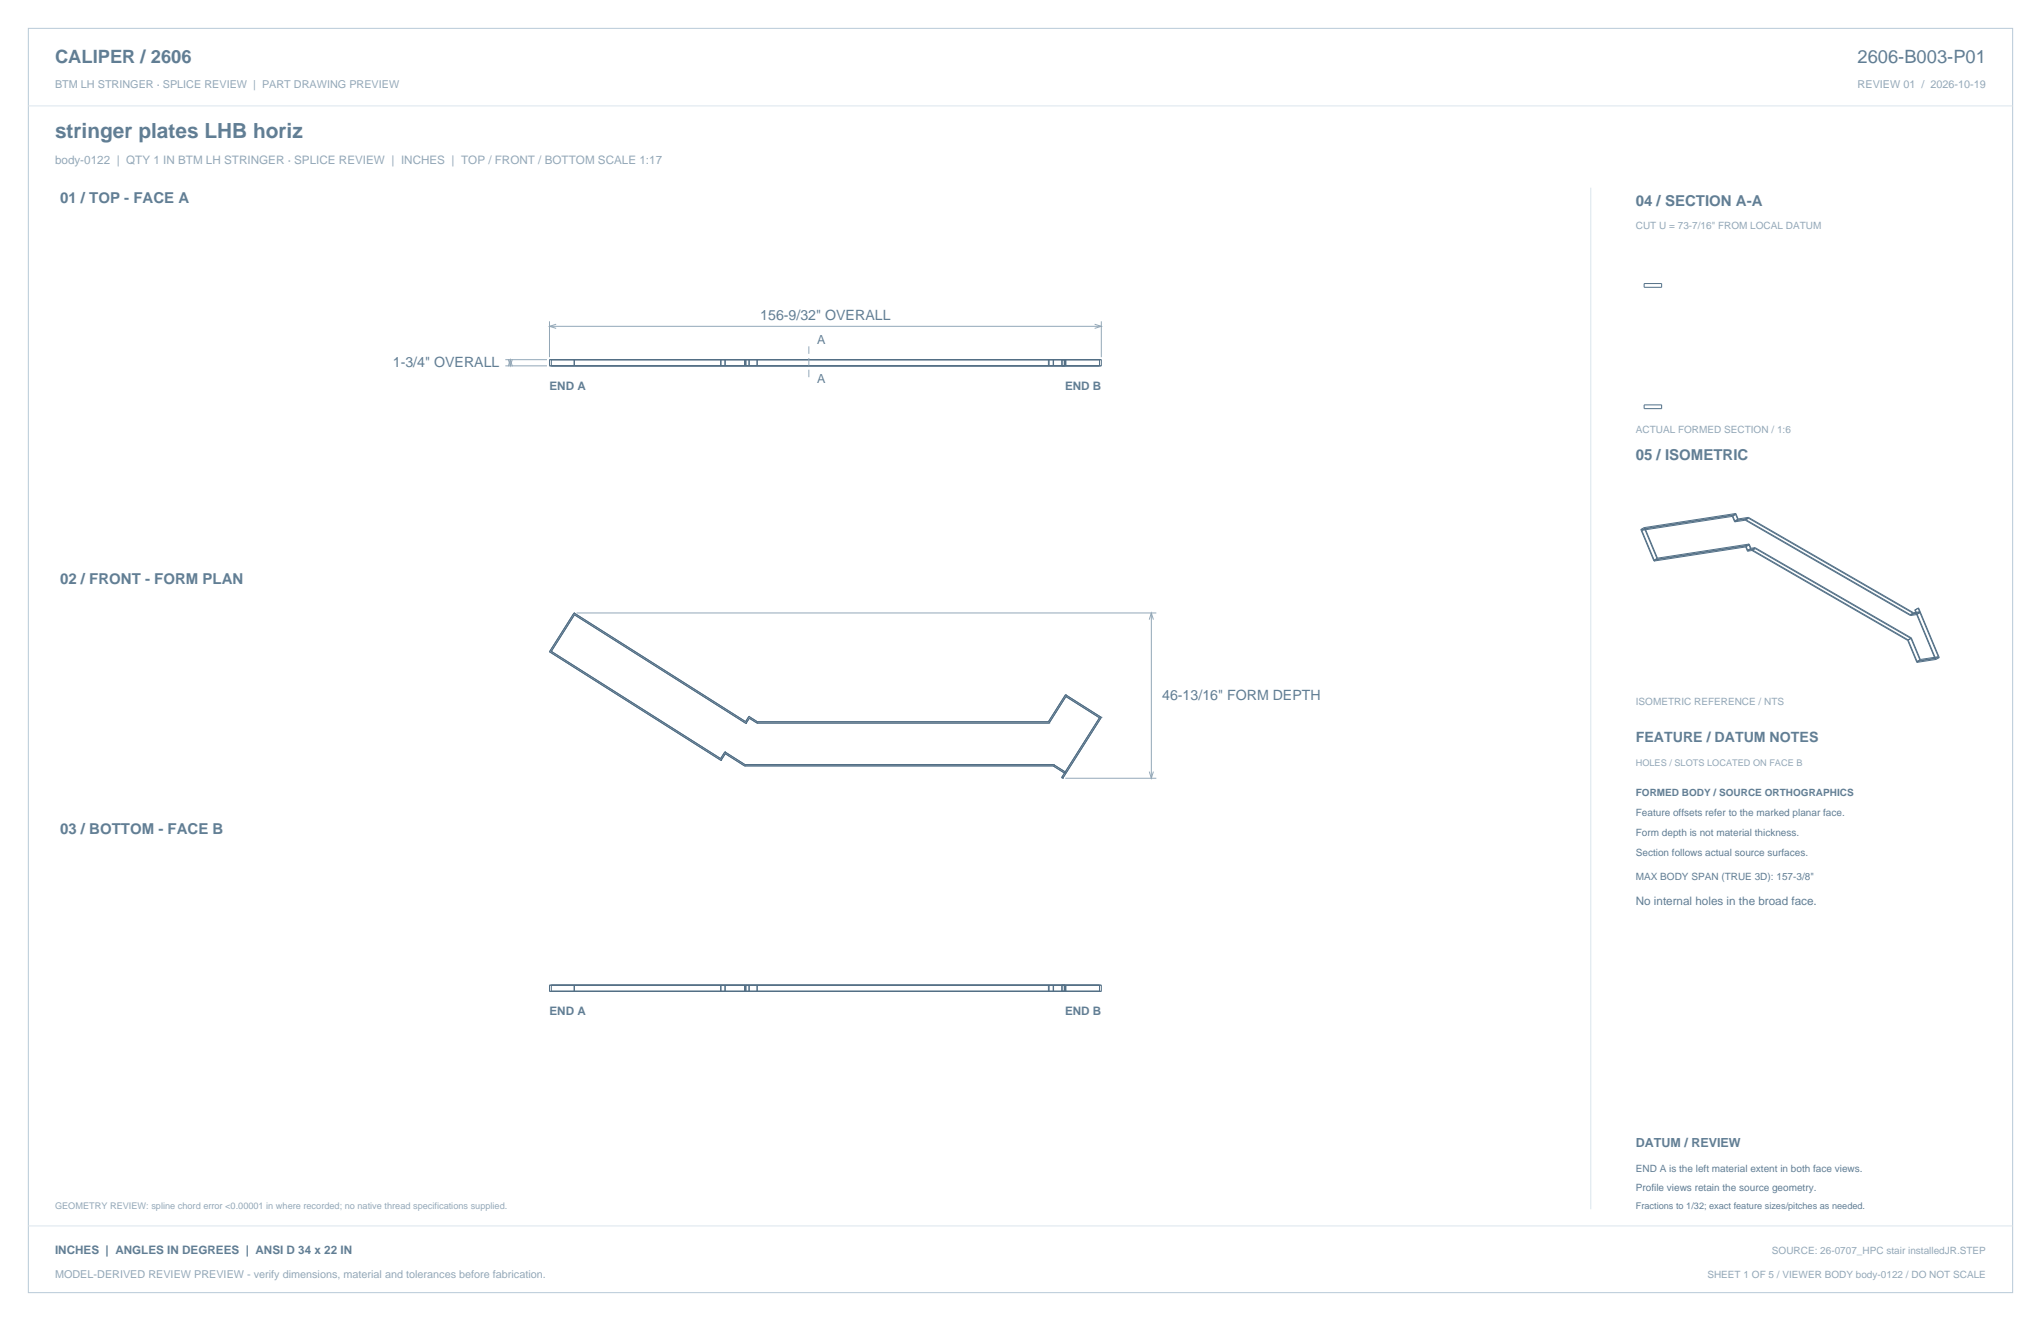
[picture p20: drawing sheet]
<svg xmlns="http://www.w3.org/2000/svg" width="864mm" height="559mm" viewBox="0 0 864 559" stroke-linecap="round" stroke-linejoin="round" font-family="sans-serif">
<defs><g id="words">
<text font-size="8.8" fill="#617e94" x="23.3" y="58.2">stringer plates LHB horiz</text>
<g font-size="7.8" fill="#617e94">
<text x="23.3" y="26.8">CALIPER / 2606</text>
<text x="786" y="26.8">2606-B003-P01</text>
</g>
<g font-size="6.3" fill="#617e94">
<text x="25.4" y="86.1">01 / TOP - FACE A</text>
<text x="692.1" y="87.1">04 / SECTION A-A</text>
<text x="692.1" y="194.4">05 / ISOMETRIC</text>
<text x="25.4" y="246.9">02 / FRONT - FORM PLAN</text>
<text x="25.4" y="352.8">03 / BOTTOM - FACE B</text>
</g>
<g font-size="6" fill="#617e94">
<text x="321.7" y="135.2">156-9/32&quot; OVERALL</text>
<text x="166.2" y="155.2">1-3/4&quot; OVERALL</text>
<text x="491.7" y="296">46-13/16&quot; FORM DEPTH</text>
<text x="692.1" y="314">FEATURE / DATUM NOTES</text>
</g>
<g font-size="5.3" fill="#617e94">
<text x="345.8" y="145.4">A</text>
<text x="345.8" y="161.8">A</text>
<text x="692.1" y="485.1">DATUM / REVIEW</text>
</g>
<text font-size="4.9" fill="#93a8b9" x="23.3" y="69.5">body-0122 | QTY 1 IN BTM LH STRINGER · SPLICE REVIEW | INCHES | TOP / FRONT / BOTTOM SCALE 1:17</text>
<g font-size="4.9" fill="#617e94">
<text x="232.5" y="165">END A</text>
<text x="450.6" y="165">END B</text>
<text x="692.1" y="382.8">No internal holes in the broad face.</text>
<text x="232.5" y="429.2">END A</text>
<text x="450.6" y="429.2">END B</text>
<text x="23.3" y="530.6">INCHES | ANGLES IN DEGREES | ANSI D 34 x 22 IN</text>
</g>
<g font-size="4.6" fill="#93a8b9">
<text x="23.3" y="37">BTM LH STRINGER · SPLICE REVIEW | PART DRAWING PREVIEW</text>
<text x="786" y="37">REVIEW 01 / 2026-10-19</text>
<text x="23.3" y="540.5">MODEL-DERIVED REVIEW PREVIEW - verify dimensions, material and tolerances before fabrication.</text>
</g>
<g font-size="4.2" fill="#93a8b9">
<text x="692.1" y="97">CUT U = 73-7/16&quot; FROM LOCAL DATUM</text>
<text x="692.1" y="183.1">ACTUAL FORMED SECTION / 1:6</text>
<text x="692.1" y="298.1">ISOMETRIC REFERENCE / NTS</text>
<text x="749.7" y="530.6">SOURCE: 26-0707_HPC stair installedJR.STEP</text>
<text x="722.4" y="540.5">SHEET 1 OF 5 / VIEWER BODY body-0122 / DO NOT SCALE</text>
</g>
<g font-size="4.2" fill="#617e94">
<text x="692.1" y="336.9">FORMED BODY / SOURCE ORTHOGRAPHICS</text>
<text x="692.1" y="345.4">Feature offsets refer to the marked planar face.</text>
<text x="692.1" y="353.8">Form depth is not material thickness.</text>
<text x="692.1" y="362.3">Section follows actual source surfaces.</text>
<text x="692.1" y="372.2">MAX BODY SPAN (TRUE 3D): 157-3/8&quot;</text>
<text x="692.1" y="495.7">END A is the left material extent in both face views.</text>
<text x="692.1" y="503.8">Profile views retain the source geometry.</text>
</g>
<g font-size="3.9" fill="#93a8b9">
<text x="692.1" y="323.8">HOLES / SLOTS LOCATED ON FACE B</text>
<text x="23.3" y="511.5">GEOMETRY REVIEW: spline chord error &lt;0.00001 in where recorded; no native thread specifications supplied.</text>
</g>
<text font-size="3.9" fill="#617e94" x="692.1" y="511.5">Fractions to 1/32; exact feature sizes/pitches as needed.</text>
</g></defs>
<path d="M12 12h839.6v534.8h-839.6z" fill="none" stroke="#b8cad8" stroke-width=".42"/>
<path d="M12 44.8h839.6M673.1 79.4v432.1M12 518.6h839.6" fill="none" stroke="#dbe5ed" stroke-width=".42"/>
<g fill="none" stroke="#536f85" stroke-width=".42">
<path d="M695.7 119.9h7.4v1.6h-7.4zM232.5 152.2h233.5v2.6h-233.5zM233.3 152.2v2.6M242.9 152.2v2.6M243.1 152.2v2.6M304.9 152.2v2.6M305.1 152.2v2.6M306.7 152.2v2.6M306.9 152.2v2.6M315 152.2v2.6M315.2 152.2v2.6M315.5 152.2v2.6"/>
<path d="M315.7 152.2v2.6M316.9 152.2v2.6M317.1 152.2v2.6M320.3 152.2v2.6M320.4 152.2v2.6M443.6 152.2v2.6M443.9 152.2v2.6M445.6 152.2v2.6M445.8 152.2v2.6M449.2 152.2v2.6M449.7 152.2v2.6M450.4 152.2v2.6"/>
<path d="M450.7 152.2v2.6M450.8 152.2v2.6M451 152.2v2.6M465.2 152.2v2.6M695.7 171.3h7.4v1.6h-7.4zM733 218.4l1 2.4M733 218.4l-38.3 5.9M733.1 218l1 2.3M733.1 218l-38.8 6M734.4 217.6l1 2.3M734.4 217.6l-38.3 5.9M734.4 217.6l-1.4 .8"/>
<path d="M734.5 217.2l-38.8 6M734.5 217.2l1 2.3M734.5 217.2l-1.4 .8M735.4 219.9l-1.4 .9M735.5 219.5l-1.4 .8M738.4 219.7l69.9 40.3M738.4 219.7l-4.3 .6M739.8 218.9l-4.3 .6M739.8 218.9l69.9 40.3M739.8 218.9l-1.4 .8M739.9 219.2l-4.5 .7M739.9 219.2l69.8 40.4"/>
<path d="M739.9 219.2l-1.4 .9M694.3 224l5.5 13.3M694.7 224.3l5.2 12.6M695.7 223.2l5.5 13.3M695.7 223.2l-1.4 .8M696.1 223.5l-1.4 .8M696.1 223.5l5.2 12.6M701.2 236.5l-1.4 .8M701.3 236.1l-1.4 .8M738.5 220.1l69.9 40.3M738.5 220.1l-4.5 .7M738.7 231.4l.7 1.8"/>
<path d="M738.7 231.4l-38.9 5.9M738.7 230.9l-38.8 6M738.7 230.9l.8 1.8M740 230.6l.8 1.8M740 230.6l-38.8 5.9M740 230.6l-1.3 .8M740.1 230.1l-38.8 6M740.1 230.1l.8 1.8M740.1 230.1l-1.4 .8M740.8 232.4l-1.4 .8M740.9 231.9l-1.4 .8M741.2 232.5l-1.7 .2"/>
<path d="M741.2 232.5l66.2 38.2M741.3 232.9l65.9 38M741.3 232.9l-1.9 .3M742.6 231.7l66.2 38.1M742.6 231.7l-1.4 .8M742.6 231.7l-1.7 .2M742.7 232.1l-1.4 .8M742.7 232.1l65.9 38M742.7 232.1l-1.9 .3M242.9 259.3l72.6 46 1.4-2.3 3.5 2.3h123.2l7.2-11.4 15.2 9.6-16.3 25.7-.5-.3 16-25.3-14.2-9-7.1 11.3h-123.6l-3.2-2.1-1.4 2.2-72.6-45.9-9.8 15.4 71.6 45.4 1.8-2.8 8.5 5.3h130.6l4.9 3.1-.3 .5-4.8-3h-130.6l-8.1-5.2-1.8 2.9-72.6-46zM809.7 259.2l-1.4 .8M809.7 259.2l2.5-.4-1.4 .8-2.5 .4"/>
<path d="M809.7 259.6l2.7-.4-1.4 .8-2.6 .4M809.7 259.6l-1.3 .8M810.2 258.1l8.5 20.5M810.4 258l-.2 .1M810.4 258l8.8 21M811.6 257.2l8.5 20.6M811.6 257.2l-1.4 .9M811.8 257.2l-1.4 .8M811.8 257.2l8.8 20.9M811.8 257.2h-.2M807.2 270.9l3.9 9.3M807.4 270.7l3.8 9.1"/>
<path d="M808.6 270.1l-1.4 .8M808.6 270.1l3.9 9.3M808.8 269.8l-1.4 .9M808.8 269.8l3.8 9.2M812.5 279.4l-1.4 .8M812.6 279l-1.4 .8M818.7 278.6l-7.5 1.2M819.2 279l-8.1 1.2M820.1 277.8l-1.4 .8M820.1 277.8l-7.5 1.2M820.6 278.1l-1.4 .9M820.6 278.1l-8.1 1.3"/>
<path d="M232.5 416.7h233.5v2.6h-233.5zM233.3 416.7v2.6M242.9 416.7v2.6M243.1 416.7v2.6M304.9 416.7v2.6M305.1 416.7v2.6M306.7 416.7v2.6M306.9 416.7v2.6M315 416.7v2.6M315.2 416.7v2.6M315.5 416.7v2.6M315.7 416.7v2.6"/>
<path d="M316.9 416.7v2.6M317.1 416.7v2.6M320.3 416.7v2.6M320.4 416.7v2.6M443.6 416.7v2.6M443.9 416.7v2.6M445.6 416.7v2.6M445.8 416.7v2.6M449.2 416.7v2.6M449.7 416.7v2.6M450.4 416.7v2.6M450.7 416.7v2.6"/>
<path d="M450.8 416.7v2.6M451 416.7v2.6M465.2 416.7v2.6"/>
</g>
<g fill="none" stroke="#93a8b9" stroke-width=".42">
<path d="M232.5 135.9v15.2M232.5 138h233.5M235.3 137.2l-2.8 .8 2.8 .9M463.2 137.2l2.8 .8-2.8 .9M466 135.9v15.2M213.8 152.2h17.6M213.8 154.8h17.6M215 155l.9-2.8 .9 2.8M215 151.9l.9 2.9 .9-2.9M215.9 152.2v2.6M244 259.3h245.3M487.2 259.3v69.9"/>
<path d="M486.3 262.1l.9-2.8 .8 2.8M450.7 329.2h38.6M486.3 326.4l.9 2.8 .8-2.8"/>
</g>
<path d="M342.2 146.5v13.6" fill="none" stroke="#93a8b9" stroke-width=".42" stroke-dasharray="3.2 1.8" stroke-linecap="butt"/>
<use href="#words"/>
</svg>
